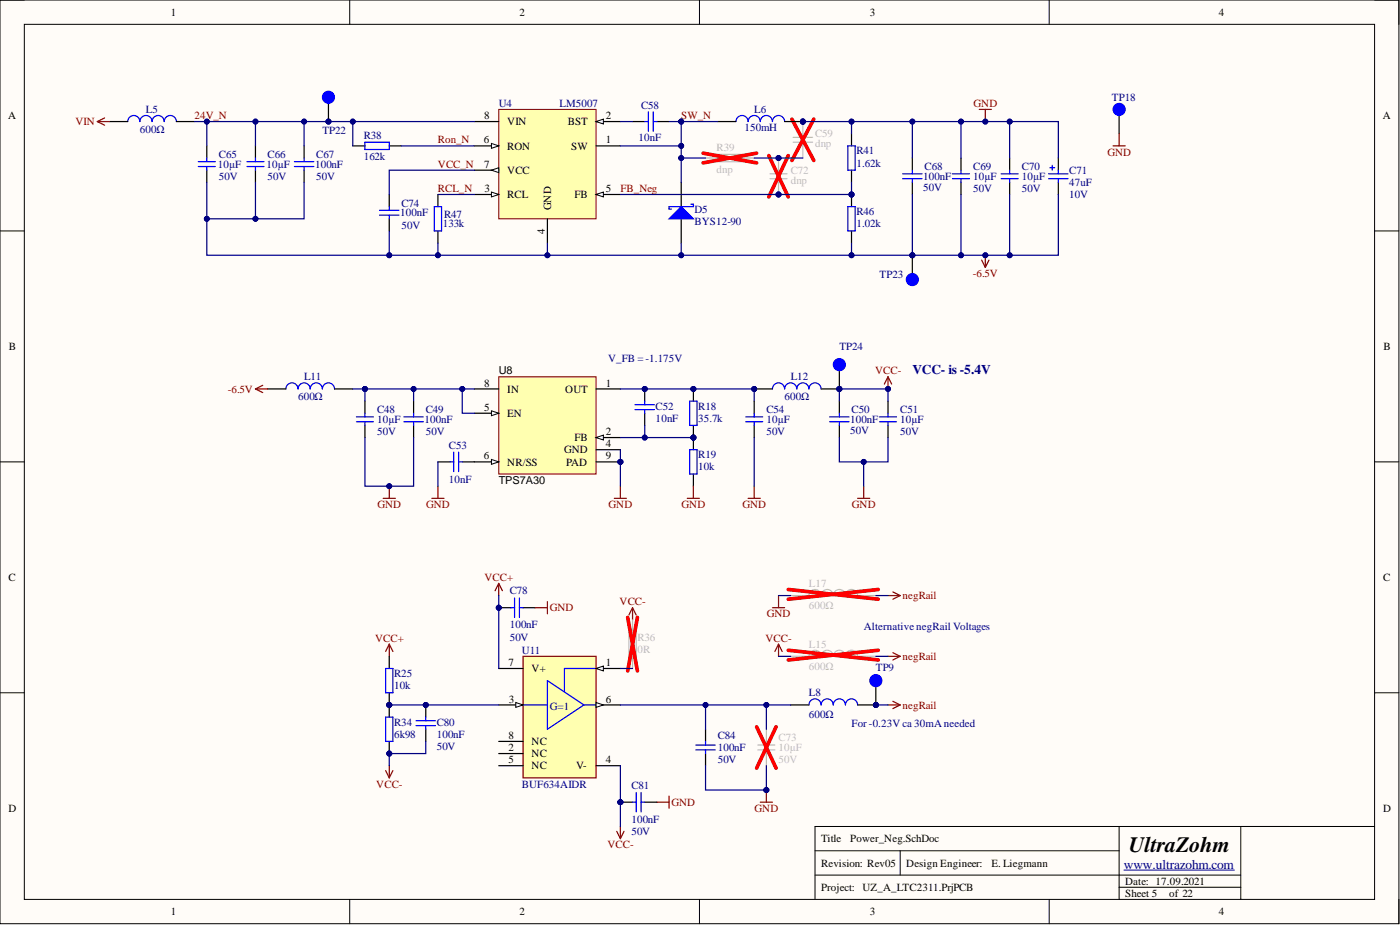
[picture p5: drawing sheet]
<svg xmlns="http://www.w3.org/2000/svg" width="292mm" height="193mm" viewBox="0 0 292 193" stroke-linecap="round" stroke-linejoin="round" font-family="sans-serif">
<defs><g id="words">
<text font-size="4.6" x="235.5" y="177.7">UltraZohm</text>
<g font-size="2.8" fill="#000080">
<text x="190.4" y="78">VCC- is -5.4V</text>
<text x="234.5" y="181.2">www.ultrazohm.com</text>
</g>
<g font-size="2.3">
<text x="35.6" y="3.3">1</text>
<text x="108.4" y="3.3">2</text>
<text x="181.5" y="3.3">3</text>
<text x="254.3" y="3.3">4</text>
<text x="1.7" y="24.9">A</text>
<text x="100.9" y="29.9">6</text>
<text x="101" y="24.9">8</text>
<text x="105.8" y="26.1">VIN</text>
<text x="118.4" y="26.1">BST</text>
<text x="126.4" y="29.9">1</text>
<text x="126.4" y="24.9">2</text>
<text x="288.5" y="24.9">A</text>
<text x="101" y="35">7</text>
<text x="105.8" y="31.2">RON</text>
<text x="119.2" y="31.2">SW</text>
<text x="101.1" y="40.1">3</text>
<text x="105.8" y="41.3">RCL</text>
<text x="105.8" y="36.3">VCC</text>
<text x="119.9" y="41.3">FB</text>
<text x="126.4" y="40.1">5</text>
<text x="115" y="43.9" transform="rotate(-90 115 43.9)">GND</text>
<text x="113.7" y="48.8" transform="rotate(-90 113.7 48.8)">4</text>
<text x="1.9" y="73">B</text>
<text x="288.7" y="73">B</text>
<text x="101" y="80.6">8</text>
<text x="104.1" y="78.1">U8</text>
<text x="105.8" y="81.9">IN</text>
<text x="117.9" y="81.9">OUT</text>
<text x="126.4" y="80.6">1</text>
<text x="101" y="85.7">5</text>
<text x="105.8" y="87">EN</text>
<text x="100.9" y="95.8">6</text>
<text x="117.7" y="94.6">GND</text>
<text x="119.9" y="92">FB</text>
<text x="126.4" y="90.8">2</text>
<text x="126.4" y="93.3">4</text>
<text x="126.4" y="95.8">9</text>
<text x="104.1" y="100.9">TPS7A30</text>
<text x="105.8" y="97.1">NR/SS</text>
<text x="118.1" y="97.1">PAD</text>
<text x="1.8" y="121.2">C</text>
<text x="288.6" y="121.2">C</text>
<text x="106.1" y="138.9">7</text>
<text x="110.9" y="140.2">V+</text>
<text x="126.4" y="138.9">1</text>
<text x="106.2" y="146.6">3</text>
<text x="126.4" y="146.6">6</text>
<text x="106.1" y="154.2">8</text>
<text x="110.9" y="155.4">NC</text>
<text x="106.1" y="156.7">2</text>
<text x="106.1" y="159.2">5</text>
<text x="110.9" y="158">NC</text>
<text x="110.9" y="160.5">NC</text>
<text x="120.2" y="160.5">V-</text>
<text x="126.4" y="159.2">4</text>
<text x="1.8" y="169.4">D</text>
<text x="288.6" y="169.4">D</text>
<text x="171.3" y="175.7">Title</text>
<text x="177.4" y="175.7">Power_Neg.SchDoc</text>
<text x="171.3" y="180.8">Revision: Rev05</text>
<text x="171.3" y="185.9">Project: UZ_A_LTC2311.PrjPCB</text>
<text x="189.1" y="180.8">Design Engineer:</text>
<text x="206.8" y="180.8">E. Liegmann</text>
<text x="234.8" y="184.6">Date: 17.09.2021</text>
<text x="35.6" y="190.9">1</text>
<text x="108.4" y="190.9">2</text>
<text x="181.5" y="190.9">3</text>
<text x="234.8" y="187.1">Sheet 5</text>
<text x="243.9" y="187.1">of 22</text>
<text x="254.3" y="190.9">4</text>
</g>
<g font-size="2.3" fill="#000080">
<text x="30.5" y="23.6">L5</text>
<text x="104.1" y="22.3">U4</text>
<text x="116.7" y="22.3">LM5007</text>
<text x="133.8" y="22.8">C58</text>
<text x="157.4" y="23.6">L6</text>
<text x="232" y="21.1">TP18</text>
<text x="29.2" y="27.6">600Ω</text>
<text x="67.3" y="27.9">TP22</text>
<text x="75.9" y="28.9">R38</text>
<text x="133.2" y="29.4">10nF</text>
<text x="155.3" y="27.4">150mH</text>
<text x="45.4" y="35">10µF</text>
<text x="45.7" y="33">C65</text>
<text x="55.6" y="35">10µF</text>
<text x="55.8" y="33">C66</text>
<text x="65.7" y="35">100nF</text>
<text x="66" y="33">C67</text>
<text x="75.9" y="33.5">162k</text>
<text x="178.7" y="32.2">R41</text>
<text x="178.7" y="34.7">1.62k</text>
<text x="192.9" y="35.5">C68</text>
<text x="203" y="35.5">C69</text>
<text x="213.2" y="35.5">C70</text>
<text x="45.7" y="37.5">50V</text>
<text x="55.8" y="37.5">50V</text>
<text x="66" y="37.5">50V</text>
<text x="192.6" y="39.8">50V</text>
<text x="192.6" y="37.5">100nF</text>
<text x="203" y="40.1">50V</text>
<text x="203" y="37.5">10µF</text>
<text x="213.2" y="40.1">50V</text>
<text x="213.2" y="37.5">10µF</text>
<text x="223.1" y="41.3">10V</text>
<text x="223.1" y="36.3">C71</text>
<text x="223.1" y="38.8">47uF</text>
<text x="83.5" y="45.1">100nF</text>
<text x="83.8" y="47.7">50V</text>
<text x="83.8" y="43.1">C74</text>
<text x="92.4" y="47.4">133k</text>
<text x="92.6" y="45.4">R47</text>
<text x="144.9" y="44.4">D5</text>
<text x="144.9" y="46.9">BYS12-90</text>
<text x="178.7" y="44.9">R46</text>
<text x="178.7" y="47.4">1.02k</text>
<text x="183.5" y="58.1">TP23</text>
<text x="126.9" y="75.6">V_FB = -1.175V</text>
<text x="175.1" y="73">TP24</text>
<text x="62.2" y="83.4">600Ω</text>
<text x="63.5" y="79.4">L11</text>
<text x="163.7" y="83.4">600Ω</text>
<text x="165" y="79.4">L12</text>
<text x="78.7" y="86.2">C48</text>
<text x="78.7" y="88.2">10µF</text>
<text x="88.6" y="88.2">100nF</text>
<text x="88.8" y="86.2">C49</text>
<text x="136.8" y="85.5">C52</text>
<text x="136.8" y="88">10nF</text>
<text x="145.7" y="85.5">R18</text>
<text x="145.7" y="88">35.7k</text>
<text x="159.9" y="86.2">C54</text>
<text x="159.9" y="88.2">10µF</text>
<text x="177.4" y="88.2">100nF</text>
<text x="177.7" y="86.2">C50</text>
<text x="187.8" y="86.2">C51</text>
<text x="187.8" y="88.2">10µF</text>
<text x="78.7" y="90.8">50V</text>
<text x="88.8" y="90.8">50V</text>
<text x="93.7" y="93.6">C53</text>
<text x="145.7" y="95.6">R19</text>
<text x="159.9" y="90.8">50V</text>
<text x="177.4" y="90.5">50V</text>
<text x="187.8" y="90.8">50V</text>
<text x="93.7" y="100.7">10nF</text>
<text x="145.7" y="98.1">10k</text>
<text x="106.3" y="124">C78</text>
<text x="106.3" y="131.1">100nF</text>
<text x="180.2" y="131.3">Alternative negRail Voltages</text>
<text x="106.3" y="133.6">50V</text>
<text x="108.9" y="136.4">U11</text>
<text x="82.2" y="141.2">R25</text>
<text x="82.2" y="143.8">10k</text>
<text x="182.7" y="140">TP9</text>
<text x="114.7" y="148.1">G=1</text>
<text x="168.8" y="145.3">L8</text>
<text x="168.8" y="149.9">600Ω</text>
<text x="82.2" y="151.4">R34</text>
<text x="82.2" y="153.9">6k98</text>
<text x="91.1" y="151.4">C80</text>
<text x="91.1" y="153.9">100nF</text>
<text x="149.7" y="154.2">C84</text>
<text x="177.7" y="151.6">For -0.23V ca 30mA needed</text>
<text x="91.1" y="156.4">50V</text>
<text x="149.7" y="159.2">50V</text>
<text x="149.7" y="156.7">100nF</text>
<text x="108.9" y="164.3">BUF634AIDR</text>
<text x="131.7" y="164.6">C81</text>
<text x="131.7" y="171.7">100nF</text>
<text x="131.7" y="174.2">50V</text>
</g>
<g font-size="2.3" fill="#800000">
<text x="203.1" y="22.3">GND</text>
<text x="15.7" y="26.1">VIN</text>
<text x="40.6" y="24.9">24V_N</text>
<text x="91.4" y="29.9">Ron_N</text>
<text x="142.1" y="24.9">SW_N</text>
<text x="91.4" y="35">VCC_N</text>
<text x="231" y="32.5">GND</text>
<text x="91.4" y="40.1">RCL_N</text>
<text x="129.4" y="40.1">FB_Neg</text>
<text x="203" y="57.8">-6.5V</text>
<text x="47.5" y="81.9">-6.5V</text>
<text x="182.6" y="78.1">VCC-</text>
<text x="78.8" y="106">GND</text>
<text x="88.9" y="106">GND</text>
<text x="127" y="106">GND</text>
<text x="142.2" y="106">GND</text>
<text x="154.9" y="106">GND</text>
<text x="177.7" y="106">GND</text>
<text x="101.1" y="121.2">VCC+</text>
<text x="188.3" y="125">negRail</text>
<text x="114.7" y="127.5">GND</text>
<text x="129.3" y="126.3">VCC-</text>
<text x="160" y="128.8">GND</text>
<text x="78.3" y="133.9">VCC+</text>
<text x="159.7" y="133.9">VCC-</text>
<text x="188.3" y="137.7">negRail</text>
<text x="188.3" y="147.8">negRail</text>
<text x="78.5" y="164.3">VCC-</text>
<text x="140.1" y="168.1">GND</text>
<text x="157.4" y="169.4">GND</text>
<text x="126.7" y="177">VCC-</text>
</g>
<g font-size="2.3" fill="#bfbebc">
<text x="170" y="28.7">C59</text>
<text x="149.5" y="31.4">R39</text>
<text x="170" y="30.7">dnp</text>
<text x="149.5" y="36">dnp</text>
<text x="165" y="36.3">C72</text>
<text x="165" y="38.3">dnp</text>
<text x="168.8" y="122.5">L17</text>
<text x="168.8" y="127">600Ω</text>
<text x="133" y="133.6">R36</text>
<text x="133" y="136.2">0R</text>
<text x="168.8" y="135.1">L15</text>
<text x="168.8" y="139.7">600Ω</text>
<text x="162.4" y="154.7">C73</text>
<text x="162.4" y="159.2">50V</text>
<text x="162.4" y="156.7">10µF</text>
</g>
</g></defs>
<path d="M0 0h291.9v192.7h-291.9z" fill-rule="evenodd" fill="#fffcf8"/>
<path d="M0 0h291.9v192.7h-291.9z" fill="none" stroke="#000" stroke-width=".21"/>
<path d="M5.1 5.1h281.7v182.5h-281.7z" fill-rule="evenodd" fill="#fffcf8"/>
<g fill="none" stroke="#000" stroke-width=".21">
<path d="M0 0h5.1M5.1 5.1h281.7v182.5h-281.7zM73 0v5.1M145.9 0v5.1M218.9 0v5.1M286.8 0h5.1v5.1M0 48.2h5.1M286.8 48.2h5.1M0 96.4h5.1M286.8 96.4h5.1M0 144.5h5.1M286.8 144.5h5.1"/>
<path d="M170 177.5h63.5M187.8 177.5v5.1M233.5 172.4v15.2M258.9 172.4v15.2M286.8 172.4h-116.8v15.2M73 187.6v5.1M145.9 187.6v5.1M170 182.6h88.9M218.9 187.6v5.1M233.5 185.1h25.4M291.9 187.6v5.1"/>
</g>
<path d="M234.5 181.5h23.1" fill="none" stroke="#000080" stroke-width=".21"/>
<path d="M204.8 54.3l.8 1.5M205.6 53.3v2.5M206.3 54.3l-.7 1.5" fill="none" stroke="#800000" stroke-width=".25"/>
<circle cx="205.6" cy="53.3" r=".51" fill="#000080"/>
<circle cx="205.6" cy="53.3" r=".51" fill="none" stroke="#000080" stroke-width=".21"/>
<path d="M190.4 33v2.5M190.4 38v2.6M200.5 33v2.5M200.5 38v2.6M210.7 33v2.5M210.7 38v2.6" fill="none" stroke="#000" stroke-width=".25"/>
<path d="M188.3 36.3h4.1M188.3 37.3h4.1M190.4 35.5v.8M190.4 37.3v.7M198.7 36.3h3.6M198.7 37.3h3.6M200.5 35.5v.8M200.5 37.3v.7M208.9 36.3h3.5M208.9 37.3h3.5M210.7 35.5v.8M210.7 37.3v.7" fill="none" stroke="#00f" stroke-width=".25"/>
<path d="M204.3 22.8h2.5M205.6 22.8v2.6" fill="none" stroke="#800000" stroke-width=".25"/>
<circle cx="205.6" cy="25.4" r=".51" fill="#000080"/>
<circle cx="205.6" cy="25.4" r=".51" fill="none" stroke="#000080" stroke-width=".21"/>
<path d="M26.6 25.4a1.27 1.27 0 0 1 1.3-1.3 1.27 1.27 0 0 1 1.3 1.3 1.27 1.27 0 0 1 1.3-1.3 1.27 1.27 0 0 1 1.2 1.3 1.27 1.27 0 0 1 1.3-1.3 1.27 1.27 0 0 1 1.3 1.3 1.27 1.27 0 0 1 1.2-1.3 1.27 1.27 0 0 1 1.3 1.3M41.4 33.7h3.5M41.4 34.7h3.5M43.1 33v.7M43.1 34.7v.8M51.5 33.7h3.6M51.5 34.7h3.6M53.3 33v.7M53.3 34.7v.8" fill="none" stroke="#00f" stroke-width=".25"/>
<path d="M22.8 25.4h3.8M36.8 25.4h3.8M43.1 30.4v2.6M43.1 35.5v2.5M53.3 30.4v2.6M53.3 35.5v2.5" fill="none" stroke="#000" stroke-width=".25"/>
<circle cx="162.4" cy="33" r=".51" fill="#000080"/>
<circle cx="162.4" cy="33" r=".51" fill="none" stroke="#000080" stroke-width=".21"/>
<circle cx="162.4" cy="40.6" r=".51" fill="#000080"/>
<circle cx="162.4" cy="40.6" r=".51" fill="none" stroke="#000080" stroke-width=".21"/>
<path d="M162.4 33v2.5" fill="none" stroke="#bfbebc" stroke-width=".25"/>
<circle cx="162.4" cy="33" r=".51" fill="#000080"/>
<circle cx="162.4" cy="33" r=".51" fill="none" stroke="#000080" stroke-width=".21"/>
<path d="M162.4 38v2.6" fill="none" stroke="#bfbebc" stroke-width=".25"/>
<circle cx="162.4" cy="40.6" r=".51" fill="#000080"/>
<circle cx="162.4" cy="40.6" r=".51" fill="none" stroke="#000080" stroke-width=".21"/>
<path d="M160.7 37.3h3.5M160.7 36.3h3.5M162.4 35.5v.8M162.4 37.3v.7" fill="none" stroke="#bfbebc" stroke-width=".25"/>
<path d="M160.4 32.5l4.1 8.6M164.5 32.5l-4.1 8.6" fill="none" stroke="#f00" stroke-width=".76"/>
<circle cx="167.5" cy="25.4" r=".51" fill="#000080"/>
<circle cx="167.5" cy="25.4" r=".51" fill="none" stroke="#000080" stroke-width=".21"/>
<path d="M167.5 25.4v2.5" fill="none" stroke="#bfbebc" stroke-width=".25"/>
<circle cx="167.5" cy="25.4" r=".51" fill="#000080"/>
<circle cx="167.5" cy="25.4" r=".51" fill="none" stroke="#000080" stroke-width=".21"/>
<path d="M165.5 29.7h4M165.5 28.7h4M167.5 27.9v.8M167.5 29.7v3.3" fill="none" stroke="#bfbebc" stroke-width=".25"/>
<path d="M165.2 24.9l4.6 8.6M169.8 24.9l-4.6 8.6" fill="none" stroke="#f00" stroke-width=".76"/>
<path d="M132 25.4h2.5M137.1 25.4h2.5M142.1 38v5.1M142.1 45.6v5.1" fill="none" stroke="#000" stroke-width=".25"/>
<path d="M134.5 25.4h.8M135.3 23.3v4.1M136.3 23.3v4.1M136.3 25.4h.8" fill="none" stroke="#00f" stroke-width=".25"/>
<path d="M139.6 45.6l2.5-2.5 2.6 2.5z" fill="#00f"/>
<path d="M76.1 29.7h5.1v1.5h-5.1zM176.9 30.4h1.5v5.1h-1.5zM90.6 43.1h1.5v5.1h-1.5zM139.6 45.6l2.5-2.5 2.6 2.5zM144.2 42.6h.5v.5h-5.1v.5h.5" fill="none" stroke="#00f" stroke-width=".25"/>
<path d="M73.6 30.4h2.5M81.2 30.4h2.6M177.7 27.9v2.5M177.7 35.5v2.5M91.4 40.6v2.5M91.4 48.2v2.5" fill="none" stroke="#000" stroke-width=".25"/>
<path d="M147.2 33h2.5M149.7 32.2h5.1v1.5h-5.1zM154.8 33h2.6" fill="none" stroke="#bfbebc" stroke-width=".25"/>
<path d="M146.7 32l11.2 2M157.9 32l-11.2 2" fill="none" stroke="#f00" stroke-width=".76"/>
<circle cx="177.7" cy="40.6" r=".51" fill="#000080"/>
<circle cx="177.7" cy="40.6" r=".51" fill="none" stroke="#000080" stroke-width=".21"/>
<path d="M177.7 40.6v2.5" fill="none" stroke="#000" stroke-width=".25"/>
<circle cx="177.7" cy="40.6" r=".51" fill="#000080"/>
<circle cx="177.7" cy="40.6" r=".51" fill="none" stroke="#000080" stroke-width=".21"/>
<path d="M177.7 48.2v2.5" fill="none" stroke="#000" stroke-width=".25"/>
<path d="M176.9 43.1h1.5v5.1h-1.5z" fill="none" stroke="#00f" stroke-width=".25"/>
<circle cx="167.5" cy="25.4" r=".51" fill="#000080"/>
<circle cx="167.5" cy="25.4" r=".51" fill="none" stroke="#000080" stroke-width=".21"/>
<path d="M153.6 25.4a1.27 1.27 0 0 1 1.2-1.3 1.27 1.27 0 0 1 1.3 1.3 1.27 1.27 0 0 1 1.3-1.3 1.27 1.27 0 0 1 1.2 1.3 1.27 1.27 0 0 1 1.3-1.3 1.27 1.27 0 0 1 1.3 1.3 1.27 1.27 0 0 1 1.2-1.3 1.27 1.27 0 0 1 1.3 1.3" fill="none" stroke="#00f" stroke-width=".25"/>
<path d="M149.7 25.4h3.9M163.7 25.4h3.8" fill="none" stroke="#000" stroke-width=".25"/>
<circle cx="167.5" cy="25.4" r=".51" fill="#000080"/>
<circle cx="167.5" cy="25.4" r=".51" fill="none" stroke="#000080" stroke-width=".21"/>
<path d="M63.5 30.4v2.6M63.5 35.5v2.5" fill="none" stroke="#000" stroke-width=".25"/>
<path d="M61.4 34.7h4.1M61.4 33.7h4.1M63.5 33v.7M63.5 34.7v.8" fill="none" stroke="#00f" stroke-width=".25"/>
<path d="M104.1 22.8h20.3v22.8h-20.3z" fill-rule="evenodd" fill="#ffffb0"/>
<path d="M104.1 22.8h20.3v22.8h-20.3z" fill="none" stroke="#800000" stroke-width=".21"/>
<path d="M124.4 30.4h5M124.4 25.4h5" fill="none" stroke="#000" stroke-width=".25"/>
<path d="M124.4 25.4l1.5-.5v1z" fill="#f8fcff"/>
<path d="M124.4 25.4l1.5-.5v1z" fill="none" stroke="#000" stroke-width=".21"/>
<path d="M99 40.6h5.1" fill="none" stroke="#000" stroke-width=".25"/>
<path d="M102.5 40.1l1.6 .5-1.6 .5z" fill="#f8fcff"/>
<path d="M102.5 40.1l1.6 .5-1.6 .5z" fill="none" stroke="#000" stroke-width=".21"/>
<path d="M114.2 45.6v5.1M124.4 40.6h5" fill="none" stroke="#000" stroke-width=".25"/>
<path d="M124.4 40.6l1.5-.5v1z" fill="#f8fcff"/>
<path d="M124.4 40.6l1.5-.5v1z" fill="none" stroke="#000" stroke-width=".21"/>
<path d="M99 30.4h5.1" fill="none" stroke="#000" stroke-width=".25"/>
<path d="M102.5 29.9l1.6 .5-1.6 .5z" fill="#f8fcff"/>
<path d="M102.5 29.9l1.6 .5-1.6 .5z" fill="none" stroke="#000" stroke-width=".21"/>
<path d="M99 35.5h5.1" fill="none" stroke="#000" stroke-width=".25"/>
<path d="M102.5 35.5l1.6-.5v1z" fill="#f8fcff"/>
<path d="M102.5 35.5l1.6-.5v1z" fill="none" stroke="#000" stroke-width=".21"/>
<path d="M99 25.4h5.1" fill="none" stroke="#000" stroke-width=".25"/>
<circle cx="142.1" cy="25.4" r=".51" fill="#000080"/>
<circle cx="142.1" cy="25.4" r=".51" fill="none" stroke="#000080" stroke-width=".21"/>
<circle cx="68.5" cy="25.4" r=".51" fill="#000080"/>
<circle cx="68.5" cy="25.4" r=".51" fill="none" stroke="#000080" stroke-width=".21"/>
<path d="M68.5 20.3v5.1" fill="none" stroke="#000" stroke-width=".25"/>
<circle cx="68.5" cy="25.4" r=".51" fill="#000080"/>
<circle cx="68.5" cy="25.4" r=".51" fill="none" stroke="#000080" stroke-width=".21"/>
<circle cx="68.5" cy="20.3" r="1.27" fill="#00f"/>
<circle cx="68.5" cy="20.3" r="1.27" fill="none" stroke="#00f" stroke-width=".21"/>
<circle cx="190.4" cy="53.3" r=".51" fill="#000080"/>
<circle cx="190.4" cy="53.3" r=".51" fill="none" stroke="#000080" stroke-width=".21"/>
<path d="M190.4 53.3v5" fill="none" stroke="#000" stroke-width=".25"/>
<circle cx="190.4" cy="53.3" r=".51" fill="#000080"/>
<circle cx="190.4" cy="53.3" r=".51" fill="none" stroke="#000080" stroke-width=".21"/>
<circle cx="190.4" cy="58.3" r="1.27" fill="#00f"/>
<circle cx="190.4" cy="58.3" r="1.27" fill="none" stroke="#00f" stroke-width=".21"/>
<path d="M233.5 22.8v5.1" fill="none" stroke="#000" stroke-width=".25"/>
<circle cx="233.5" cy="22.8" r="1.27" fill="#00f"/>
<circle cx="233.5" cy="22.8" r="1.27" fill="none" stroke="#00f" stroke-width=".21"/>
<path d="M20.3 25.4l1.5 .7M20.3 25.4h2.5M21.8 24.6l-1.5 .8M232.2 30.4h2.6M233.5 27.9v2.5M158.6 167.3h2.6M159.9 164.8v2.5" fill="none" stroke="#800000" stroke-width=".25"/>
<path d="M220.8 33v2.5M220.8 38v2.6M81.2 40.6v2.5M81.2 45.6v2.6M147.2 152.1v2.6M147.2 157.2v2.5" fill="none" stroke="#000" stroke-width=".25"/>
<g fill="none" stroke="#00f" stroke-width=".25">
<path d="M218.8 36.3h4M218.8 37.3h4M219 35h1M219.5 34.5v1M220.8 35.5v.8M220.8 37.3v.7M79.2 44.9h4M79.2 43.9h4M81.2 43.1v.8M81.2 44.9v.7M145.2 155.4h4M145.2 156.4h4"/>
<path d="M147.2 154.7v.7M147.2 156.4v.8"/>
</g>
<circle cx="159.9" cy="164.8" r=".51" fill="#000080"/>
<circle cx="159.9" cy="164.8" r=".51" fill="none" stroke="#000080" stroke-width=".21"/>
<path d="M185.3 147.1h2.5M186.3 146.3l1.5 .8M187.8 147.1l-1.5 .7" fill="none" stroke="#800000" stroke-width=".25"/>
<circle cx="182.7" cy="147.1" r=".51" fill="#000080"/>
<circle cx="182.7" cy="147.1" r=".51" fill="none" stroke="#000080" stroke-width=".21"/>
<path d="M168.8 147.1a1.27 1.27 0 0 1 1.2-1.3 1.27 1.27 0 0 1 1.3 1.3 1.27 1.27 0 0 1 1.3-1.3 1.27 1.27 0 0 1 1.3 1.3 1.27 1.27 0 0 1 1.2-1.3 1.27 1.27 0 0 1 1.3 1.3 1.27 1.27 0 0 1 1.3-1.3 1.27 1.27 0 0 1 1.2 1.3" fill="none" stroke="#00f" stroke-width=".25"/>
<path d="M165 147.1h3.8M178.9 147.1h3.8" fill="none" stroke="#000" stroke-width=".25"/>
<circle cx="182.7" cy="147.1" r=".51" fill="#000080"/>
<circle cx="182.7" cy="147.1" r=".51" fill="none" stroke="#000080" stroke-width=".21"/>
<circle cx="182.7" cy="147.1" r=".51" fill="#000080"/>
<circle cx="182.7" cy="147.1" r=".51" fill="none" stroke="#000080" stroke-width=".21"/>
<path d="M182.7 142v5.1" fill="none" stroke="#000" stroke-width=".25"/>
<circle cx="182.7" cy="147.1" r=".51" fill="#000080"/>
<circle cx="182.7" cy="147.1" r=".51" fill="none" stroke="#000080" stroke-width=".21"/>
<circle cx="182.7" cy="142" r="1.27" fill="#00f"/>
<circle cx="182.7" cy="142" r="1.27" fill="none" stroke="#00f" stroke-width=".21"/>
<circle cx="129.4" cy="96.4" r=".51" fill="#000080"/>
<circle cx="129.4" cy="96.4" r=".51" fill="none" stroke="#000080" stroke-width=".21"/>
<path d="M104.1 78.6h20.3v20.3h-20.3z" fill-rule="evenodd" fill="#ffffb0"/>
<path d="M104.1 78.6h20.3v20.3h-20.3z" fill="none" stroke="#800000" stroke-width=".21"/>
<path d="M124.4 81.1h5M124.4 91.3h5" fill="none" stroke="#000" stroke-width=".25"/>
<path d="M124.4 91.3l1.5-.5v1z" fill="#f8fcff"/>
<path d="M124.4 91.3l1.5-.5v1z" fill="none" stroke="#000" stroke-width=".21"/>
<path d="M99 86.2h5.1M124.4 93.8h5" fill="none" stroke="#000" stroke-width=".25"/>
<path d="M102.5 85.7l1.6 .5-1.6 .5z" fill="#f8fcff"/>
<path d="M102.5 85.7l1.6 .5-1.6 .5z" fill="none" stroke="#000" stroke-width=".21"/>
<path d="M99 96.4h5.1" fill="none" stroke="#000" stroke-width=".25"/>
<path d="M102.5 95.8l1.6 .6-1.6 .5z" fill="#f8fcff"/>
<path d="M102.5 95.8l1.6 .6-1.6 .5z" fill="none" stroke="#000" stroke-width=".21"/>
<path d="M99 81.1h5.1M124.4 96.4h5" fill="none" stroke="#000" stroke-width=".25"/>
<circle cx="129.4" cy="96.4" r=".51" fill="#000080"/>
<circle cx="129.4" cy="96.4" r=".51" fill="none" stroke="#000080" stroke-width=".21"/>
<path d="M59.6 81.1a1.27 1.27 0 0 1 1.3-1.2 1.27 1.27 0 0 1 1.3 1.2 1.27 1.27 0 0 1 1.3-1.2 1.27 1.27 0 0 1 1.2 1.2 1.27 1.27 0 0 1 1.3-1.2 1.27 1.27 0 0 1 1.3 1.2 1.27 1.27 0 0 1 1.2-1.2 1.27 1.27 0 0 1 1.3 1.2M84.3 88h4M84.3 87h4M86.3 86.2v.8M86.3 88v.7M93.9 96.4h.8M94.7 94.3v4.1M95.7 94.3v4.1M95.7 96.4h.7" fill="none" stroke="#00f" stroke-width=".25"/>
<path d="M55.8 81.1h3.8M69.8 81.1h3.8M86.3 83.7v2.5M86.3 88.7v2.6M91.4 96.4h2.5M96.4 96.4h2.6" fill="none" stroke="#000" stroke-width=".25"/>
<path d="M79.9 104h2.6M81.2 101.4v2.6M90.1 104h2.5M91.4 101.4v2.6" fill="none" stroke="#800000" stroke-width=".25"/>
<circle cx="81.2" cy="101.4" r=".51" fill="#000080"/>
<circle cx="81.2" cy="101.4" r=".51" fill="none" stroke="#000080" stroke-width=".21"/>
<path d="M128.2 104h2.5M129.4 101.4v2.6M178.9 104h2.6M180.2 101.4v2.6" fill="none" stroke="#800000" stroke-width=".25"/>
<path d="M76.1 83.7v2.5M76.1 88.7v2.6M175.1 83.7v2.5M175.1 88.7v2.6M185.3 83.7v2.5M185.3 88.7v2.6" fill="none" stroke="#000" stroke-width=".25"/>
<path d="M74.4 87h3.5M74.4 88h3.5M76.1 86.2v.8M76.1 88v.7M173.1 87h4.1M173.1 88h4.1M175.1 86.2v.8M175.1 88v.7M183.5 87h3.6M183.5 88h3.6M185.3 86.2v.8M185.3 88v.7" fill="none" stroke="#00f" stroke-width=".25"/>
<circle cx="134.5" cy="81.1" r=".51" fill="#000080"/>
<circle cx="134.5" cy="81.1" r=".51" fill="none" stroke="#000080" stroke-width=".21"/>
<path d="M134.5 81.1v2.6" fill="none" stroke="#000" stroke-width=".25"/>
<circle cx="134.5" cy="81.1" r=".51" fill="#000080"/>
<circle cx="134.5" cy="81.1" r=".51" fill="none" stroke="#000080" stroke-width=".21"/>
<path d="M134.5 86.2v2.5M157.4 83.7v2.5M157.4 88.7v2.6" fill="none" stroke="#000" stroke-width=".25"/>
<path d="M132.5 85.5h4M132.5 84.4h4M134.5 83.7v.7M134.5 85.5v.7M155.6 87h3.5M155.6 88h3.5M157.4 86.2v.8M157.4 88v.7" fill="none" stroke="#00f" stroke-width=".25"/>
<circle cx="157.4" cy="81.1" r=".51" fill="#000080"/>
<circle cx="157.4" cy="81.1" r=".51" fill="none" stroke="#000080" stroke-width=".21"/>
<circle cx="175.1" cy="81.1" r=".51" fill="#000080"/>
<circle cx="175.1" cy="81.1" r=".51" fill="none" stroke="#000080" stroke-width=".21"/>
<path d="M161.2 81.1a1.27 1.27 0 0 1 1.2-1.2 1.27 1.27 0 0 1 1.3 1.2 1.27 1.27 0 0 1 1.3-1.2 1.27 1.27 0 0 1 1.2 1.2 1.27 1.27 0 0 1 1.3-1.2 1.27 1.27 0 0 1 1.3 1.2 1.27 1.27 0 0 1 1.2-1.2 1.27 1.27 0 0 1 1.3 1.2" fill="none" stroke="#00f" stroke-width=".25"/>
<path d="M157.4 81.1h3.8" fill="none" stroke="#000" stroke-width=".25"/>
<circle cx="157.4" cy="81.1" r=".51" fill="#000080"/>
<circle cx="157.4" cy="81.1" r=".51" fill="none" stroke="#000080" stroke-width=".21"/>
<path d="M171.3 81.1h3.8" fill="none" stroke="#000" stroke-width=".25"/>
<circle cx="175.1" cy="81.1" r=".51" fill="#000080"/>
<circle cx="175.1" cy="81.1" r=".51" fill="none" stroke="#000080" stroke-width=".21"/>
<path d="M156.1 104h2.5M157.4 101.4v2.6" fill="none" stroke="#800000" stroke-width=".25"/>
<circle cx="144.7" cy="91.3" r=".51" fill="#000080"/>
<circle cx="144.7" cy="91.3" r=".51" fill="none" stroke="#000080" stroke-width=".21"/>
<path d="M144.7 91.3v2.5" fill="none" stroke="#000" stroke-width=".25"/>
<circle cx="144.7" cy="91.3" r=".51" fill="#000080"/>
<circle cx="144.7" cy="91.3" r=".51" fill="none" stroke="#000080" stroke-width=".21"/>
<path d="M144.7 98.9v2.5" fill="none" stroke="#000" stroke-width=".25"/>
<path d="M143.9 93.8h1.5v5.1h-1.5z" fill="none" stroke="#00f" stroke-width=".25"/>
<path d="M143.4 104h2.5M144.7 101.4v2.6" fill="none" stroke="#800000" stroke-width=".25"/>
<circle cx="144.7" cy="81.1" r=".51" fill="#000080"/>
<circle cx="144.7" cy="81.1" r=".51" fill="none" stroke="#000080" stroke-width=".21"/>
<circle cx="144.7" cy="91.3" r=".51" fill="#000080"/>
<circle cx="144.7" cy="91.3" r=".51" fill="none" stroke="#000080" stroke-width=".21"/>
<path d="M144.7 81.1v2.6" fill="none" stroke="#000" stroke-width=".25"/>
<circle cx="144.7" cy="81.1" r=".51" fill="#000080"/>
<circle cx="144.7" cy="81.1" r=".51" fill="none" stroke="#000080" stroke-width=".21"/>
<path d="M144.7 88.7v2.6" fill="none" stroke="#000" stroke-width=".25"/>
<circle cx="144.7" cy="91.3" r=".51" fill="#000080"/>
<circle cx="144.7" cy="91.3" r=".51" fill="none" stroke="#000080" stroke-width=".21"/>
<path d="M143.9 83.7h1.5v5h-1.5z" fill="none" stroke="#00f" stroke-width=".25"/>
<path d="M185.3 78.6l-.8 1.5M185.3 78.6l.7 1.5M185.3 78.6v2.5" fill="none" stroke="#800000" stroke-width=".25"/>
<circle cx="185.3" cy="81.1" r=".51" fill="#000080"/>
<circle cx="185.3" cy="81.1" r=".51" fill="none" stroke="#000080" stroke-width=".21"/>
<path d="M53.3 81.1l1.5 .8M53.3 81.1h2.5M54.8 80.4l-1.5 .7" fill="none" stroke="#800000" stroke-width=".25"/>
<path d="M158.1 155.4h3.6M158.1 156.4h3.6M159.9 152.1v3.3M159.9 156.4v3.3" fill="none" stroke="#bfbebc" stroke-width=".25"/>
<path d="M157.9 151.6l4 8.6M161.9 151.6l-4 8.6" fill="none" stroke="#f00" stroke-width=".76"/>
<circle cx="175.1" cy="81.1" r=".51" fill="#000080"/>
<circle cx="175.1" cy="81.1" r=".51" fill="none" stroke="#000080" stroke-width=".21"/>
<path d="M175.1 76.1v5" fill="none" stroke="#000" stroke-width=".25"/>
<circle cx="175.1" cy="81.1" r=".51" fill="#000080"/>
<circle cx="175.1" cy="81.1" r=".51" fill="none" stroke="#000080" stroke-width=".21"/>
<circle cx="175.1" cy="76.1" r="1.27" fill="#00f"/>
<circle cx="175.1" cy="76.1" r="1.27" fill="none" stroke="#00f" stroke-width=".21"/>
<path d="M81.2 134.4l-.7 1.5M81.2 134.4l.8 1.5M81.2 134.4v2.5M128.7 173.4l.7 1.6M129.4 172.4v2.6M130.2 173.4l-.8 1.6M137.1 167.3h2.5M139.6 166.1v2.5" fill="none" stroke="#800000" stroke-width=".25"/>
<circle cx="129.4" cy="167.3" r=".51" fill="#000080"/>
<circle cx="129.4" cy="167.3" r=".51" fill="none" stroke="#000080" stroke-width=".21"/>
<path d="M129.4 167.3h2.6M134.5 167.3h2.6" fill="none" stroke="#000" stroke-width=".25"/>
<circle cx="129.4" cy="167.3" r=".51" fill="#000080"/>
<circle cx="129.4" cy="167.3" r=".51" fill="none" stroke="#000080" stroke-width=".21"/>
<path d="M132 167.3h.7M132.7 165.3v4.1M133.8 165.3v4.1M133.8 167.3h.7" fill="none" stroke="#00f" stroke-width=".25"/>
<path d="M104.1 121.7l-.8 1.5M104.1 121.7l.7 1.5M104.1 121.7v2.5M81.2 159.7v2.6M80.5 160.8l.7 1.5M82 160.8l-.8 1.5" fill="none" stroke="#800000" stroke-width=".25"/>
<circle cx="104.1" cy="126.8" r=".51" fill="#000080"/>
<circle cx="104.1" cy="126.8" r=".51" fill="none" stroke="#000080" stroke-width=".21"/>
<path d="M104.1 126.8h2.5M109.1 126.8h2.6" fill="none" stroke="#000" stroke-width=".25"/>
<circle cx="104.1" cy="126.8" r=".51" fill="#000080"/>
<circle cx="104.1" cy="126.8" r=".51" fill="none" stroke="#000080" stroke-width=".21"/>
<path d="M106.6 126.8h.8M107.4 124.8v4M108.4 124.8v4M108.4 126.8h.7" fill="none" stroke="#00f" stroke-width=".25"/>
<path d="M111.7 126.8h2.5M114.2 125.5v2.5" fill="none" stroke="#800000" stroke-width=".25"/>
<circle cx="88.8" cy="147.1" r=".51" fill="#000080"/>
<circle cx="88.8" cy="147.1" r=".51" fill="none" stroke="#000080" stroke-width=".21"/>
<path d="M88.8 147.1v2.5" fill="none" stroke="#000" stroke-width=".25"/>
<circle cx="88.8" cy="147.1" r=".51" fill="#000080"/>
<circle cx="88.8" cy="147.1" r=".51" fill="none" stroke="#000080" stroke-width=".21"/>
<path d="M88.8 152.1v2.6" fill="none" stroke="#000" stroke-width=".25"/>
<path d="M86.8 151.4h4.1M86.8 150.4h4.1M88.8 149.6v.8M88.8 151.4v.7" fill="none" stroke="#00f" stroke-width=".25"/>
<path d="M109.1 136.9h15.3v25.4h-15.3z" fill-rule="evenodd" fill="#ffffb0"/>
<path d="M109.1 136.9h15.3v25.4h-15.3z" fill="none" stroke="#800000" stroke-width=".25"/>
<path d="M124.4 139.5h-6.6v4.8M109.1 147.1h5.1M114.2 142l7.6 5.1-7.6 5zM121.8 147.1h2.6" fill="none" stroke="#00f" stroke-width=".25"/>
<path d="M104.1 139.5h5M104.1 147.1h5M124.4 159.7h5" fill="none" stroke="#000" stroke-width=".25"/>
<path d="M107.6 146.6l1.5 .5-1.5 .5z" fill="#f8fcff"/>
<path d="M107.6 146.6l1.5 .5-1.5 .5z" fill="none" stroke="#000" stroke-width=".21"/>
<path d="M104.1 157.2h5M104.1 159.7h5M124.4 147.1h5" fill="none" stroke="#000" stroke-width=".25"/>
<path d="M124.4 146.6l1.5 .5-1.5 .5z" fill="#f8fcff"/>
<path d="M124.4 146.6l1.5 .5-1.5 .5z" fill="none" stroke="#000" stroke-width=".21"/>
<path d="M124.4 139.5h5M104.1 154.7h5" fill="none" stroke="#000" stroke-width=".25"/>
<path d="M124.4 139.5l1.5-.6v1.1z" fill="#f8fcff"/>
<path d="M124.4 139.5l1.5-.6v1.1z" fill="none" stroke="#000" stroke-width=".21"/>
<g fill="none" stroke="#800000" stroke-width=".25">
<path d="M132 126.8l-.8 1.5M132 126.8l.7 1.5M132 126.8v2.5M161.2 126.8h2.5M162.4 134.4l-.7 1.5M162.4 134.4l.8 1.5M162.4 124.2v2.6M162.4 134.4v2.5M185.3 136.9h2.5M185.3 124.2h2.5M186.3 136.2l1.5 .7M186.3 123.5l1.5 .7"/>
<path d="M187.8 136.9l-1.5 .8M187.8 124.2l-1.5 .8"/>
</g>
<path d="M131.2 131.9h1.5v5h-1.5zM132 129.3v2.6M132 136.9v2.6M165 136.9h3.8a1.27 1.27 0 0 1 1.2-1.2 1.27 1.27 0 0 1 1.3 1.2 1.27 1.27 0 0 1 1.3-1.2 1.27 1.27 0 0 1 1.3 1.2 1.27 1.27 0 0 1 1.2-1.2 1.27 1.27 0 0 1 1.3 1.2 1.27 1.27 0 0 1 1.3-1.2 1.27 1.27 0 0 1 1.2 1.2h3.8M165 124.2h3.8a1.27 1.27 0 0 1 1.2-1.2 1.27 1.27 0 0 1 1.3 1.2 1.27 1.27 0 0 1 1.3-1.2 1.27 1.27 0 0 1 1.3 1.2 1.27 1.27 0 0 1 1.2-1.2 1.27 1.27 0 0 1 1.3 1.2 1.27 1.27 0 0 1 1.3-1.2 1.27 1.27 0 0 1 1.2 1.2h3.8" fill="none" stroke="#bfbebc" stroke-width=".25"/>
<path d="M131 128.8l2 11.2M133 128.8l-2 11.2M164.5 135.7l18.7 2M164.5 123l18.7 2M183.2 135.7l-18.7 2M183.2 123l-18.7 2" fill="none" stroke="#f00" stroke-width=".76"/>
<circle cx="81.2" cy="147.1" r=".51" fill="#000080"/>
<circle cx="81.2" cy="147.1" r=".51" fill="none" stroke="#000080" stroke-width=".21"/>
<path d="M81.2 144.5v2.6" fill="none" stroke="#000" stroke-width=".25"/>
<circle cx="81.2" cy="147.1" r=".51" fill="#000080"/>
<circle cx="81.2" cy="147.1" r=".51" fill="none" stroke="#000080" stroke-width=".21"/>
<path d="M81.2 136.9v2.6" fill="none" stroke="#000" stroke-width=".25"/>
<path d="M80.5 139.5h1.5v5h-1.5z" fill="none" stroke="#00f" stroke-width=".25"/>
<circle cx="81.2" cy="157.2" r=".51" fill="#000080"/>
<circle cx="81.2" cy="157.2" r=".51" fill="none" stroke="#000080" stroke-width=".21"/>
<circle cx="81.2" cy="147.1" r=".51" fill="#000080"/>
<circle cx="81.2" cy="147.1" r=".51" fill="none" stroke="#000080" stroke-width=".21"/>
<path d="M81.2 154.7v2.5" fill="none" stroke="#000" stroke-width=".25"/>
<circle cx="81.2" cy="157.2" r=".51" fill="#000080"/>
<circle cx="81.2" cy="157.2" r=".51" fill="none" stroke="#000080" stroke-width=".21"/>
<path d="M81.2 147.1v2.5" fill="none" stroke="#000" stroke-width=".25"/>
<circle cx="81.2" cy="147.1" r=".51" fill="#000080"/>
<circle cx="81.2" cy="147.1" r=".51" fill="none" stroke="#000080" stroke-width=".21"/>
<path d="M80.5 149.6h1.5v5.1h-1.5z" fill="none" stroke="#00f" stroke-width=".25"/>
<path d="M83.8 30.4h15.2M99 35.5h-17.8v5.1M91.4 40.6h7.6M129.4 40.6h48.3" fill="none" stroke="#000080" stroke-width=".25"/>
<circle cx="177.7" cy="40.6" r=".51" fill="#000080"/>
<circle cx="177.7" cy="40.6" r=".51" fill="none" stroke="#000080" stroke-width=".21"/>
<circle cx="162.4" cy="40.6" r=".51" fill="#000080"/>
<circle cx="162.4" cy="40.6" r=".51" fill="none" stroke="#000080" stroke-width=".21"/>
<path d="M129.4 30.4h12.7v7.6" fill="none" stroke="#000080" stroke-width=".25"/>
<circle cx="142.1" cy="30.4" r=".51" fill="#000080"/>
<circle cx="142.1" cy="30.4" r=".51" fill="none" stroke="#000080" stroke-width=".21"/>
<circle cx="142.1" cy="33" r=".51" fill="#000080"/>
<circle cx="142.1" cy="33" r=".51" fill="none" stroke="#000080" stroke-width=".21"/>
<path d="M129.4 25.4h2.6M139.6 25.4h10.1" fill="none" stroke="#000080" stroke-width=".25"/>
<circle cx="142.1" cy="25.4" r=".51" fill="#000080"/>
<circle cx="142.1" cy="25.4" r=".51" fill="none" stroke="#000080" stroke-width=".21"/>
<path d="M142.1 33h5.1" fill="none" stroke="#000080" stroke-width=".25"/>
<circle cx="142.1" cy="33" r=".51" fill="#000080"/>
<circle cx="142.1" cy="33" r=".51" fill="none" stroke="#000080" stroke-width=".21"/>
<path d="M157.4 33h10.1" fill="none" stroke="#000080" stroke-width=".25"/>
<circle cx="162.4" cy="33" r=".51" fill="#000080"/>
<circle cx="162.4" cy="33" r=".51" fill="none" stroke="#000080" stroke-width=".21"/>
<path d="M43.1 25.4v5" fill="none" stroke="#000080" stroke-width=".25"/>
<circle cx="43.1" cy="25.4" r=".51" fill="#000080"/>
<circle cx="43.1" cy="25.4" r=".51" fill="none" stroke="#000080" stroke-width=".21"/>
<path d="M53.3 38v7.6" fill="none" stroke="#000080" stroke-width=".25"/>
<circle cx="53.3" cy="45.6" r=".51" fill="#000080"/>
<circle cx="53.3" cy="45.6" r=".51" fill="none" stroke="#000080" stroke-width=".21"/>
<path d="M53.3 25.4v5" fill="none" stroke="#000080" stroke-width=".25"/>
<circle cx="53.3" cy="25.4" r=".51" fill="#000080"/>
<circle cx="53.3" cy="25.4" r=".51" fill="none" stroke="#000080" stroke-width=".21"/>
<path d="M63.5 25.4v5" fill="none" stroke="#000080" stroke-width=".25"/>
<circle cx="63.5" cy="25.4" r=".51" fill="#000080"/>
<circle cx="63.5" cy="25.4" r=".51" fill="none" stroke="#000080" stroke-width=".21"/>
<path d="M73.6 25.4v5" fill="none" stroke="#000080" stroke-width=".25"/>
<circle cx="73.6" cy="25.4" r=".51" fill="#000080"/>
<circle cx="73.6" cy="25.4" r=".51" fill="none" stroke="#000080" stroke-width=".21"/>
<path d="M81.2 48.2v5.1" fill="none" stroke="#000080" stroke-width=".25"/>
<circle cx="81.2" cy="53.3" r=".51" fill="#000080"/>
<circle cx="81.2" cy="53.3" r=".51" fill="none" stroke="#000080" stroke-width=".21"/>
<path d="M91.4 50.7v2.6" fill="none" stroke="#000080" stroke-width=".25"/>
<circle cx="91.4" cy="53.3" r=".51" fill="#000080"/>
<circle cx="91.4" cy="53.3" r=".51" fill="none" stroke="#000080" stroke-width=".21"/>
<path d="M114.2 50.7v2.6" fill="none" stroke="#000080" stroke-width=".25"/>
<circle cx="114.2" cy="53.3" r=".51" fill="#000080"/>
<circle cx="114.2" cy="53.3" r=".51" fill="none" stroke="#000080" stroke-width=".21"/>
<path d="M142.1 50.7v2.6" fill="none" stroke="#000080" stroke-width=".25"/>
<circle cx="142.1" cy="53.3" r=".51" fill="#000080"/>
<circle cx="142.1" cy="53.3" r=".51" fill="none" stroke="#000080" stroke-width=".21"/>
<path d="M142.1 25.4v5" fill="none" stroke="#000080" stroke-width=".25"/>
<circle cx="142.1" cy="30.4" r=".51" fill="#000080"/>
<circle cx="142.1" cy="30.4" r=".51" fill="none" stroke="#000080" stroke-width=".21"/>
<circle cx="142.1" cy="25.4" r=".51" fill="#000080"/>
<circle cx="142.1" cy="25.4" r=".51" fill="none" stroke="#000080" stroke-width=".21"/>
<path d="M177.7 50.7v2.6" fill="none" stroke="#000080" stroke-width=".25"/>
<circle cx="177.7" cy="53.3" r=".51" fill="#000080"/>
<circle cx="177.7" cy="53.3" r=".51" fill="none" stroke="#000080" stroke-width=".21"/>
<path d="M177.7 25.4v2.5" fill="none" stroke="#000080" stroke-width=".25"/>
<circle cx="177.7" cy="25.4" r=".51" fill="#000080"/>
<circle cx="177.7" cy="25.4" r=".51" fill="none" stroke="#000080" stroke-width=".21"/>
<path d="M190.4 25.4v7.6" fill="none" stroke="#000080" stroke-width=".25"/>
<circle cx="190.4" cy="25.4" r=".51" fill="#000080"/>
<circle cx="190.4" cy="25.4" r=".51" fill="none" stroke="#000080" stroke-width=".21"/>
<path d="M200.5 40.6v12.7" fill="none" stroke="#000080" stroke-width=".25"/>
<circle cx="200.5" cy="53.3" r=".51" fill="#000080"/>
<circle cx="200.5" cy="53.3" r=".51" fill="none" stroke="#000080" stroke-width=".21"/>
<path d="M200.5 25.4v7.6" fill="none" stroke="#000080" stroke-width=".25"/>
<circle cx="200.5" cy="25.4" r=".51" fill="#000080"/>
<circle cx="200.5" cy="25.4" r=".51" fill="none" stroke="#000080" stroke-width=".21"/>
<path d="M210.7 40.6v12.7" fill="none" stroke="#000080" stroke-width=".25"/>
<circle cx="210.7" cy="53.3" r=".51" fill="#000080"/>
<circle cx="210.7" cy="53.3" r=".51" fill="none" stroke="#000080" stroke-width=".21"/>
<path d="M210.7 25.4v7.6" fill="none" stroke="#000080" stroke-width=".25"/>
<circle cx="210.7" cy="25.4" r=".51" fill="#000080"/>
<circle cx="210.7" cy="25.4" r=".51" fill="none" stroke="#000080" stroke-width=".21"/>
<path d="M159.9 159.7v5.1" fill="none" stroke="#000080" stroke-width=".25"/>
<circle cx="159.9" cy="164.8" r=".51" fill="#000080"/>
<circle cx="159.9" cy="164.8" r=".51" fill="none" stroke="#000080" stroke-width=".21"/>
<path d="M147.2 159.7v5.1h12.7" fill="none" stroke="#000080" stroke-width=".25"/>
<circle cx="159.9" cy="164.8" r=".51" fill="#000080"/>
<circle cx="159.9" cy="164.8" r=".51" fill="none" stroke="#000080" stroke-width=".21"/>
<path d="M76.1 91.3v10.1h10.2v-10.1M91.4 96.4v5" fill="none" stroke="#000080" stroke-width=".25"/>
<circle cx="81.2" cy="101.4" r=".51" fill="#000080"/>
<circle cx="81.2" cy="101.4" r=".51" fill="none" stroke="#000080" stroke-width=".21"/>
<path d="M73.6 81.1h2.5" fill="none" stroke="#000080" stroke-width=".25"/>
<circle cx="76.1" cy="81.1" r=".51" fill="#000080"/>
<circle cx="76.1" cy="81.1" r=".51" fill="none" stroke="#000080" stroke-width=".21"/>
<path d="M76.1 81.1h20.3" fill="none" stroke="#000080" stroke-width=".25"/>
<circle cx="96.4" cy="81.1" r=".51" fill="#000080"/>
<circle cx="96.4" cy="81.1" r=".51" fill="none" stroke="#000080" stroke-width=".21"/>
<circle cx="86.3" cy="81.1" r=".51" fill="#000080"/>
<circle cx="86.3" cy="81.1" r=".51" fill="none" stroke="#000080" stroke-width=".21"/>
<circle cx="76.1" cy="81.1" r=".51" fill="#000080"/>
<circle cx="76.1" cy="81.1" r=".51" fill="none" stroke="#000080" stroke-width=".21"/>
<path d="M99 81.1h-2.6v5.1h2.6" fill="none" stroke="#000080" stroke-width=".25"/>
<circle cx="96.4" cy="81.1" r=".51" fill="#000080"/>
<circle cx="96.4" cy="81.1" r=".51" fill="none" stroke="#000080" stroke-width=".21"/>
<path d="M86.3 81.1v2.6" fill="none" stroke="#000080" stroke-width=".25"/>
<circle cx="86.3" cy="81.1" r=".51" fill="#000080"/>
<circle cx="86.3" cy="81.1" r=".51" fill="none" stroke="#000080" stroke-width=".21"/>
<path d="M76.1 81.1v2.6" fill="none" stroke="#000080" stroke-width=".25"/>
<circle cx="76.1" cy="81.1" r=".51" fill="#000080"/>
<circle cx="76.1" cy="81.1" r=".51" fill="none" stroke="#000080" stroke-width=".21"/>
<path d="M167.5 25.4h53.3v7.6" fill="none" stroke="#000080" stroke-width=".25"/>
<circle cx="210.7" cy="25.4" r=".51" fill="#000080"/>
<circle cx="210.7" cy="25.4" r=".51" fill="none" stroke="#000080" stroke-width=".21"/>
<circle cx="205.6" cy="25.4" r=".51" fill="#000080"/>
<circle cx="205.6" cy="25.4" r=".51" fill="none" stroke="#000080" stroke-width=".21"/>
<circle cx="200.5" cy="25.4" r=".51" fill="#000080"/>
<circle cx="200.5" cy="25.4" r=".51" fill="none" stroke="#000080" stroke-width=".21"/>
<circle cx="190.4" cy="25.4" r=".51" fill="#000080"/>
<circle cx="190.4" cy="25.4" r=".51" fill="none" stroke="#000080" stroke-width=".21"/>
<circle cx="177.7" cy="25.4" r=".51" fill="#000080"/>
<circle cx="177.7" cy="25.4" r=".51" fill="none" stroke="#000080" stroke-width=".21"/>
<circle cx="167.5" cy="25.4" r=".51" fill="#000080"/>
<circle cx="167.5" cy="25.4" r=".51" fill="none" stroke="#000080" stroke-width=".21"/>
<path d="M157.4 91.3v10.1M175.1 83.7v-2.6h10.2v2.6" fill="none" stroke="#000080" stroke-width=".25"/>
<circle cx="185.3" cy="81.1" r=".51" fill="#000080"/>
<circle cx="185.3" cy="81.1" r=".51" fill="none" stroke="#000080" stroke-width=".21"/>
<circle cx="175.1" cy="81.1" r=".51" fill="#000080"/>
<circle cx="175.1" cy="81.1" r=".51" fill="none" stroke="#000080" stroke-width=".21"/>
<path d="M180.2 96.4v5" fill="none" stroke="#000080" stroke-width=".25"/>
<circle cx="180.2" cy="96.4" r=".51" fill="#000080"/>
<circle cx="180.2" cy="96.4" r=".51" fill="none" stroke="#000080" stroke-width=".21"/>
<path d="M129.4 96.4v5" fill="none" stroke="#000080" stroke-width=".25"/>
<circle cx="129.4" cy="96.4" r=".51" fill="#000080"/>
<circle cx="129.4" cy="96.4" r=".51" fill="none" stroke="#000080" stroke-width=".21"/>
<path d="M129.4 93.8v2.6" fill="none" stroke="#000080" stroke-width=".25"/>
<circle cx="129.4" cy="96.4" r=".51" fill="#000080"/>
<circle cx="129.4" cy="96.4" r=".51" fill="none" stroke="#000080" stroke-width=".21"/>
<path d="M129.4 81.1h28v2.6" fill="none" stroke="#000080" stroke-width=".25"/>
<circle cx="157.4" cy="81.1" r=".51" fill="#000080"/>
<circle cx="157.4" cy="81.1" r=".51" fill="none" stroke="#000080" stroke-width=".21"/>
<circle cx="144.7" cy="81.1" r=".51" fill="#000080"/>
<circle cx="144.7" cy="81.1" r=".51" fill="none" stroke="#000080" stroke-width=".21"/>
<circle cx="134.5" cy="81.1" r=".51" fill="#000080"/>
<circle cx="134.5" cy="81.1" r=".51" fill="none" stroke="#000080" stroke-width=".21"/>
<path d="M129.4 91.3h15.3" fill="none" stroke="#000080" stroke-width=".25"/>
<circle cx="144.7" cy="91.3" r=".51" fill="#000080"/>
<circle cx="144.7" cy="91.3" r=".51" fill="none" stroke="#000080" stroke-width=".21"/>
<circle cx="134.5" cy="91.3" r=".51" fill="#000080"/>
<circle cx="134.5" cy="91.3" r=".51" fill="none" stroke="#000080" stroke-width=".21"/>
<path d="M134.5 88.7v2.6" fill="none" stroke="#000080" stroke-width=".25"/>
<circle cx="134.5" cy="91.3" r=".51" fill="#000080"/>
<circle cx="134.5" cy="91.3" r=".51" fill="none" stroke="#000080" stroke-width=".21"/>
<path d="M175.1 91.3v5.1h10.2v-5.1" fill="none" stroke="#000080" stroke-width=".25"/>
<circle cx="180.2" cy="96.4" r=".51" fill="#000080"/>
<circle cx="180.2" cy="96.4" r=".51" fill="none" stroke="#000080" stroke-width=".21"/>
<path d="M190.4 40.6v12.7h30.4v-12.7" fill="none" stroke="#000080" stroke-width=".25"/>
<circle cx="190.4" cy="53.3" r=".51" fill="#000080"/>
<circle cx="190.4" cy="53.3" r=".51" fill="none" stroke="#000080" stroke-width=".21"/>
<circle cx="200.5" cy="53.3" r=".51" fill="#000080"/>
<circle cx="200.5" cy="53.3" r=".51" fill="none" stroke="#000080" stroke-width=".21"/>
<circle cx="205.6" cy="53.3" r=".51" fill="#000080"/>
<circle cx="205.6" cy="53.3" r=".51" fill="none" stroke="#000080" stroke-width=".21"/>
<circle cx="210.7" cy="53.3" r=".51" fill="#000080"/>
<circle cx="210.7" cy="53.3" r=".51" fill="none" stroke="#000080" stroke-width=".21"/>
<path d="M43.1 45.6v7.7h147.3" fill="none" stroke="#000080" stroke-width=".25"/>
<circle cx="43.1" cy="45.6" r=".51" fill="#000080"/>
<circle cx="43.1" cy="45.6" r=".51" fill="none" stroke="#000080" stroke-width=".21"/>
<circle cx="81.2" cy="53.3" r=".51" fill="#000080"/>
<circle cx="81.2" cy="53.3" r=".51" fill="none" stroke="#000080" stroke-width=".21"/>
<circle cx="91.4" cy="53.3" r=".51" fill="#000080"/>
<circle cx="91.4" cy="53.3" r=".51" fill="none" stroke="#000080" stroke-width=".21"/>
<circle cx="114.2" cy="53.3" r=".51" fill="#000080"/>
<circle cx="114.2" cy="53.3" r=".51" fill="none" stroke="#000080" stroke-width=".21"/>
<circle cx="142.1" cy="53.3" r=".51" fill="#000080"/>
<circle cx="142.1" cy="53.3" r=".51" fill="none" stroke="#000080" stroke-width=".21"/>
<circle cx="177.7" cy="53.3" r=".51" fill="#000080"/>
<circle cx="177.7" cy="53.3" r=".51" fill="none" stroke="#000080" stroke-width=".21"/>
<circle cx="190.4" cy="53.3" r=".51" fill="#000080"/>
<circle cx="190.4" cy="53.3" r=".51" fill="none" stroke="#000080" stroke-width=".21"/>
<path d="M177.7 38v2.6" fill="none" stroke="#000080" stroke-width=".25"/>
<circle cx="177.7" cy="40.6" r=".51" fill="#000080"/>
<circle cx="177.7" cy="40.6" r=".51" fill="none" stroke="#000080" stroke-width=".21"/>
<path d="M40.6 25.4h58.4" fill="none" stroke="#000080" stroke-width=".25"/>
<circle cx="43.1" cy="25.4" r=".51" fill="#000080"/>
<circle cx="43.1" cy="25.4" r=".51" fill="none" stroke="#000080" stroke-width=".21"/>
<circle cx="53.3" cy="25.4" r=".51" fill="#000080"/>
<circle cx="53.3" cy="25.4" r=".51" fill="none" stroke="#000080" stroke-width=".21"/>
<circle cx="63.5" cy="25.4" r=".51" fill="#000080"/>
<circle cx="63.5" cy="25.4" r=".51" fill="none" stroke="#000080" stroke-width=".21"/>
<circle cx="68.5" cy="25.4" r=".51" fill="#000080"/>
<circle cx="68.5" cy="25.4" r=".51" fill="none" stroke="#000080" stroke-width=".21"/>
<circle cx="73.6" cy="25.4" r=".51" fill="#000080"/>
<circle cx="73.6" cy="25.4" r=".51" fill="none" stroke="#000080" stroke-width=".21"/>
<path d="M43.1 38v7.6h20.4v-7.6" fill="none" stroke="#000080" stroke-width=".25"/>
<circle cx="43.1" cy="45.6" r=".51" fill="#000080"/>
<circle cx="43.1" cy="45.6" r=".51" fill="none" stroke="#000080" stroke-width=".21"/>
<circle cx="53.3" cy="45.6" r=".51" fill="#000080"/>
<circle cx="53.3" cy="45.6" r=".51" fill="none" stroke="#000080" stroke-width=".21"/>
<path d="M88.8 154.7v2.5h-7.6v2.5" fill="none" stroke="#000080" stroke-width=".25"/>
<circle cx="81.2" cy="157.2" r=".51" fill="#000080"/>
<circle cx="81.2" cy="157.2" r=".51" fill="none" stroke="#000080" stroke-width=".21"/>
<path d="M129.4 167.3v5.1" fill="none" stroke="#000080" stroke-width=".25"/>
<circle cx="129.4" cy="167.3" r=".51" fill="#000080"/>
<circle cx="129.4" cy="167.3" r=".51" fill="none" stroke="#000080" stroke-width=".21"/>
<path d="M129.4 159.7v7.6" fill="none" stroke="#000080" stroke-width=".25"/>
<circle cx="129.4" cy="167.3" r=".51" fill="#000080"/>
<circle cx="129.4" cy="167.3" r=".51" fill="none" stroke="#000080" stroke-width=".21"/>
<path d="M147.2 147.1v5" fill="none" stroke="#000080" stroke-width=".25"/>
<circle cx="147.2" cy="147.1" r=".51" fill="#000080"/>
<circle cx="147.2" cy="147.1" r=".51" fill="none" stroke="#000080" stroke-width=".21"/>
<path d="M182.7 147.1h2.6" fill="none" stroke="#000080" stroke-width=".25"/>
<circle cx="182.7" cy="147.1" r=".51" fill="#000080"/>
<circle cx="182.7" cy="147.1" r=".51" fill="none" stroke="#000080" stroke-width=".21"/>
<path d="M81.2 147.1h22.9" fill="none" stroke="#000080" stroke-width=".25"/>
<circle cx="88.8" cy="147.1" r=".51" fill="#000080"/>
<circle cx="88.8" cy="147.1" r=".51" fill="none" stroke="#000080" stroke-width=".21"/>
<circle cx="81.2" cy="147.1" r=".51" fill="#000080"/>
<circle cx="81.2" cy="147.1" r=".51" fill="none" stroke="#000080" stroke-width=".21"/>
<path d="M104.1 124.2v15.3" fill="none" stroke="#000080" stroke-width=".25"/>
<circle cx="104.1" cy="126.8" r=".51" fill="#000080"/>
<circle cx="104.1" cy="126.8" r=".51" fill="none" stroke="#000080" stroke-width=".21"/>
<path d="M129.4 147.1h35.6" fill="none" stroke="#000080" stroke-width=".25"/>
<circle cx="147.2" cy="147.1" r=".51" fill="#000080"/>
<circle cx="147.2" cy="147.1" r=".51" fill="none" stroke="#000080" stroke-width=".21"/>
<circle cx="159.9" cy="147.1" r=".51" fill="#000080"/>
<circle cx="159.9" cy="147.1" r=".51" fill="none" stroke="#000080" stroke-width=".21"/>
<path d="M159.9 147.1v5" fill="none" stroke="#000080" stroke-width=".25"/>
<circle cx="159.9" cy="147.1" r=".51" fill="#000080"/>
<circle cx="159.9" cy="147.1" r=".51" fill="none" stroke="#000080" stroke-width=".21"/>
<path d="M129.4 139.5h2.6M162.4 136.9h2.6M162.4 124.2h2.6M182.7 136.9h2.6M182.7 124.2h2.6" fill="none" stroke="#000080" stroke-width=".25"/>
<use href="#words"/>
</svg>
